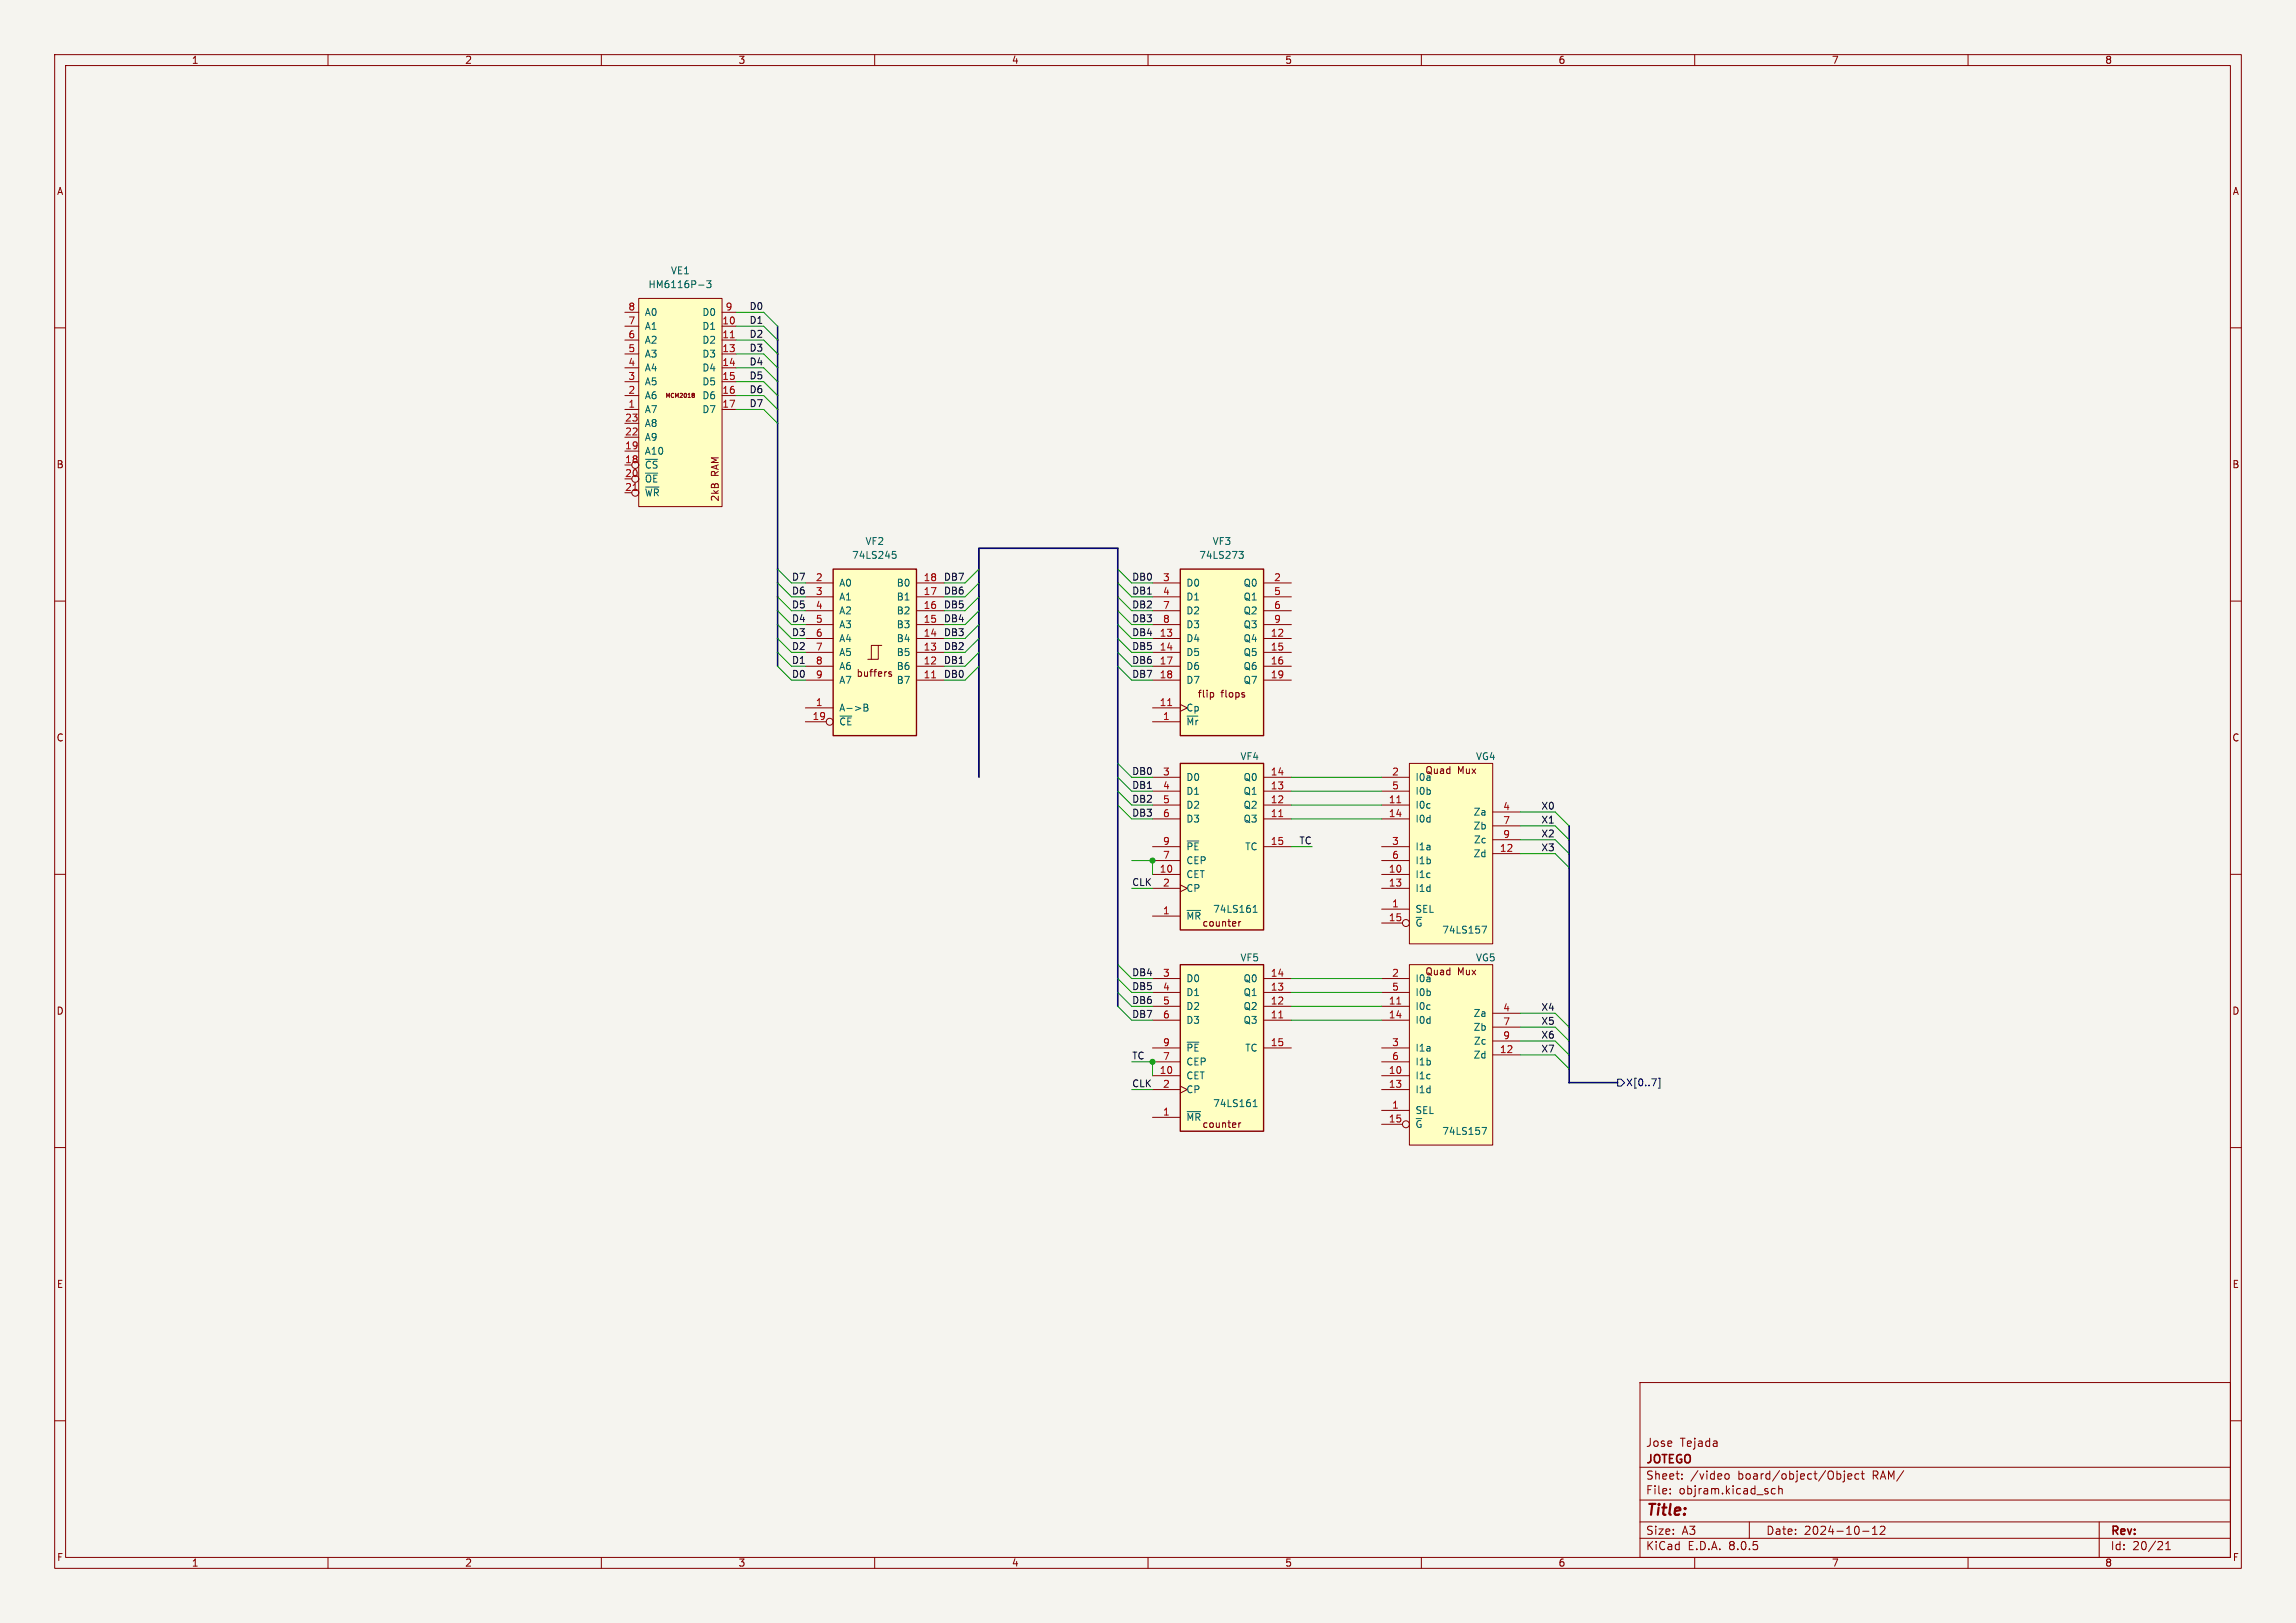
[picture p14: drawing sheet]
<svg xmlns="http://www.w3.org/2000/svg" width="420mm" height="297mm" viewBox="0 0 420 297" stroke-linecap="round" stroke-linejoin="round" font-family="sans-serif">
<defs><g id="words">
<text font-size="2.8" fill="#840000" x="301" y="277.9">Title:</text>
<g font-size="2.1" fill="#840000">
<text x="301" y="268.2">JOTEGO</text>
<text x="301" y="265">Jose</text>
<text x="307.3" y="265">Tejada</text>
<text x="301" y="273.7">File:</text>
<text x="301" y="271">Sheet:</text>
<text x="307.1" y="273.7">objram.kicad_sch</text>
<text x="309.2" y="271">/video</text>
<text x="317.9" y="271">board/object/Object</text>
<text x="342.7" y="271">RAM/</text>
<text x="301" y="281.1">Size:</text>
<text x="307.6" y="281.1">A3</text>
<text x="323" y="281.1">Date:</text>
<text x="330" y="281.1">2024-10-12</text>
<text x="386" y="281.3">Rev:</text>
<text x="301" y="283.9">KiCad</text>
<text x="308.7" y="283.9">E.D.A.</text>
<text x="316.3" y="283.9">8.0.5</text>
<text x="386" y="283.9">Id:</text>
<text x="390.1" y="283.9">20/21</text>
</g>
<g font-size="1.8" fill="#840000">
<text x="35" y="11.9">1</text>
<text x="85" y="11.9">2</text>
<text x="135" y="11.9">3</text>
<text x="185" y="11.9">4</text>
<text x="235" y="11.9">5</text>
<text x="285" y="11.9">6</text>
<text x="335" y="11.9">7</text>
<text x="385" y="11.9">8</text>
<text x="10.3" y="35.9">A</text>
<text x="408.3" y="35.9">A</text>
<text x="10.3" y="85.9">B</text>
<text x="131.7" y="87.2" transform="rotate(-90 131.7 87.2)">RAM</text>
<text x="408.2" y="85.9">B</text>
<text x="131.7" y="91.9" transform="rotate(-90 131.7 91.9)">2kB</text>
<text x="156.6" y="124.1">buffers</text>
<text x="219" y="127.9">flip</text>
<text x="223.3" y="127.9">flops</text>
<text x="10.3" y="135.9">C</text>
<text x="408.2" y="135.9">C</text>
<text x="260.6" y="141.8">Quad</text>
<text x="266.6" y="141.8">Mux</text>
<text x="219.8" y="169.8">counter</text>
<text x="260.6" y="178.7">Quad</text>
<text x="266.6" y="178.7">Mux</text>
<text x="10.3" y="185.9">D</text>
<text x="408.2" y="185.9">D</text>
<text x="219.8" y="206.6">counter</text>
<text x="10.3" y="235.9">E</text>
<text x="408.3" y="235.9">E</text>
<text x="10.3" y="285.9">F</text>
<text x="35" y="286.9">1</text>
<text x="85" y="286.9">2</text>
<text x="135" y="286.9">3</text>
<text x="185" y="286.9">4</text>
<text x="235" y="286.9">5</text>
<text x="285" y="286.9">6</text>
<text x="335" y="286.9">7</text>
<text x="385" y="286.9">8</text>
<text x="408.3" y="285.9">F</text>
</g>
<g font-size="1.8" fill="#006464">
<text x="118.5" y="52.9">HM6116P-3</text>
<text x="122.6" y="50.4">VE1</text>
<text x="117.9" y="58">A0</text>
<text x="128.4" y="58">D0</text>
<text x="117.9" y="65.6">A3</text>
<text x="117.9" y="63.1">A2</text>
<text x="117.9" y="60.6">A1</text>
<text x="128.4" y="60.6">D1</text>
<text x="128.4" y="63.1">D2</text>
<text x="128.4" y="65.6">D3</text>
<text x="117.9" y="70.7">A5</text>
<text x="117.9" y="68.2">A4</text>
<text x="128.4" y="68.2">D4</text>
<text x="128.4" y="70.7">D5</text>
<text x="117.9" y="75.8">A7</text>
<text x="117.9" y="73.3">A6</text>
<text x="128.4" y="73.3">D6</text>
<text x="128.4" y="75.8">D7</text>
<text x="117.9" y="83.4">A10</text>
<text x="117.9" y="80.9">A9</text>
<text x="117.9" y="78.3">A8</text>
<text x="117.9" y="86">~{CS}</text>
<text x="117.9" y="88.5">~{OE}</text>
<text x="117.9" y="91">~{WR}</text>
<text x="158.2" y="99.9">VF2</text>
<text x="221.7" y="99.9">VF3</text>
<text x="153.4" y="107.5">A0</text>
<text x="155.8" y="102.5">74LS245</text>
<text x="163.9" y="107.5">B0</text>
<text x="216.9" y="107.5">D0</text>
<text x="219.3" y="102.5">74LS273</text>
<text x="227.4" y="107.5">Q0</text>
<text x="153.4" y="110.1">A1</text>
<text x="153.4" y="112.6">A2</text>
<text x="163.9" y="112.6">B2</text>
<text x="163.9" y="110.1">B1</text>
<text x="216.9" y="110.1">D1</text>
<text x="216.9" y="112.6">D2</text>
<text x="227.4" y="110.1">Q1</text>
<text x="227.4" y="112.6">Q2</text>
<text x="153.4" y="115.2">A3</text>
<text x="153.4" y="117.7">A4</text>
<text x="163.9" y="117.7">B4</text>
<text x="163.9" y="115.2">B3</text>
<text x="216.9" y="117.7">D4</text>
<text x="216.9" y="115.2">D3</text>
<text x="227.4" y="117.7">Q4</text>
<text x="227.4" y="115.2">Q3</text>
<text x="153.4" y="120.2">A5</text>
<text x="153.4" y="122.8">A6</text>
<text x="153.4" y="125.3">A7</text>
<text x="163.9" y="125.3">B7</text>
<text x="163.9" y="122.8">B6</text>
<text x="163.9" y="120.2">B5</text>
<text x="216.9" y="120.2">D5</text>
<text x="216.9" y="122.8">D6</text>
<text x="216.9" y="125.3">D7</text>
<text x="227.4" y="120.2">Q5</text>
<text x="227.4" y="122.8">Q6</text>
<text x="227.4" y="125.3">Q7</text>
<text x="153.4" y="130.4">A-&gt;B</text>
<text x="216.9" y="130.4">Cp</text>
<text x="153.4" y="132.9">~{CE}</text>
<text x="216.9" y="132.9">~{Mr}</text>
<text x="216.9" y="143.1">D0</text>
<text x="226.8" y="139.3">VF4</text>
<text x="227.4" y="143.1">Q0</text>
<text x="258.8" y="143.1">I0a</text>
<text x="269.9" y="139.3">VG4</text>
<text x="216.9" y="145.6">D1</text>
<text x="216.9" y="148.2">D2</text>
<text x="227.4" y="148.2">Q2</text>
<text x="227.4" y="145.6">Q1</text>
<text x="258.8" y="148.2">I0c</text>
<text x="258.8" y="145.6">I0b</text>
<text x="269.5" y="149.5">Za</text>
<text x="216.9" y="150.7">D3</text>
<text x="216.9" y="155.8">~{PE}</text>
<text x="227.4" y="150.7">Q3</text>
<text x="227.7" y="155.8">TC</text>
<text x="258.8" y="150.7">I0d</text>
<text x="258.8" y="155.8">I1a</text>
<text x="269.5" y="152">Zb</text>
<text x="269.5" y="154.5">Zc</text>
<text x="216.9" y="160.9">CET</text>
<text x="216.9" y="158.3">CEP</text>
<text x="258.8" y="160.9">I1c</text>
<text x="258.8" y="158.3">I1b</text>
<text x="269.5" y="157.1">Zd</text>
<text x="216.9" y="163.4">CP</text>
<text x="221.8" y="167.2">74LS161</text>
<text x="258.8" y="167.2">SEL</text>
<text x="258.8" y="163.4">I1d</text>
<text x="216.9" y="168.5">~{MR}</text>
<text x="258.8" y="169.8">~{G}</text>
<text x="263.7" y="171">74LS157</text>
<text x="216.9" y="179.9">D0</text>
<text x="226.8" y="176.1">VF5</text>
<text x="227.4" y="179.9">Q0</text>
<text x="258.8" y="179.9">I0a</text>
<text x="269.9" y="176.1">VG5</text>
<text x="216.9" y="182.5">D1</text>
<text x="216.9" y="185">D2</text>
<text x="227.4" y="185">Q2</text>
<text x="227.4" y="182.5">Q1</text>
<text x="258.8" y="185">I0c</text>
<text x="258.8" y="182.5">I0b</text>
<text x="216.9" y="187.6">D3</text>
<text x="227.4" y="187.6">Q3</text>
<text x="258.8" y="187.6">I0d</text>
<text x="269.5" y="186.3">Za</text>
<text x="269.5" y="188.8">Zb</text>
<text x="269.5" y="191.4">Zc</text>
<text x="216.9" y="197.7">CET</text>
<text x="216.9" y="195.2">CEP</text>
<text x="216.9" y="192.6">~{PE}</text>
<text x="227.7" y="192.6">TC</text>
<text x="258.8" y="197.7">I1c</text>
<text x="258.8" y="192.6">I1a</text>
<text x="258.8" y="195.2">I1b</text>
<text x="269.5" y="193.9">Zd</text>
<text x="216.9" y="200.3">CP</text>
<text x="221.8" y="202.8">74LS161</text>
<text x="258.8" y="200.3">I1d</text>
<text x="216.9" y="205.3">~{MR}</text>
<text x="258.8" y="204.1">SEL</text>
<text x="258.8" y="206.6">~{G}</text>
<text x="263.7" y="207.9">74LS157</text>
</g>
<g font-size="1.8" fill="#a90000">
<text x="114.9" y="59.4">7</text>
<text x="114.9" y="56.9">8</text>
<text x="132" y="59.4">10</text>
<text x="132.6" y="56.9">9</text>
<text x="114.9" y="64.5">5</text>
<text x="114.9" y="62">6</text>
<text x="132" y="62">11</text>
<text x="132" y="64.5">13</text>
<text x="114.9" y="69.6">3</text>
<text x="114.9" y="67.1">4</text>
<text x="132" y="67.1">14</text>
<text x="132" y="69.6">15</text>
<text x="114.3" y="77.2">23</text>
<text x="114.9" y="74.7">1</text>
<text x="114.9" y="72.1">2</text>
<text x="132" y="72.1">16</text>
<text x="132" y="74.7">17</text>
<text x="114.3" y="82.3">19</text>
<text x="114.3" y="79.8">22</text>
<text x="114.3" y="84.8">18</text>
<text x="114.3" y="87.4">20</text>
<text x="114.3" y="89.9">21</text>
<text x="149.2" y="106.4">2</text>
<text x="168.9" y="106.4">18</text>
<text x="212.7" y="106.4">3</text>
<text x="233" y="106.4">2</text>
<text x="149.2" y="109">3</text>
<text x="149.2" y="111.5">4</text>
<text x="168.9" y="111.5">16</text>
<text x="168.9" y="109">17</text>
<text x="212.7" y="109">4</text>
<text x="212.7" y="111.5">7</text>
<text x="233" y="109">5</text>
<text x="233" y="111.5">6</text>
<text x="149.2" y="114">5</text>
<text x="149.2" y="116.6">6</text>
<text x="149.2" y="119.1">7</text>
<text x="168.9" y="119.1">13</text>
<text x="168.9" y="116.6">14</text>
<text x="168.9" y="114">15</text>
<text x="212" y="116.6">13</text>
<text x="212" y="119.1">14</text>
<text x="212.7" y="114">8</text>
<text x="232.4" y="116.6">12</text>
<text x="232.4" y="119.1">15</text>
<text x="233" y="114">9</text>
<text x="149.2" y="121.7">8</text>
<text x="149.2" y="124.2">9</text>
<text x="168.9" y="124.2">11</text>
<text x="168.9" y="121.7">12</text>
<text x="212" y="121.7">17</text>
<text x="212" y="124.2">18</text>
<text x="232.4" y="121.7">16</text>
<text x="232.4" y="124.2">19</text>
<text x="148.5" y="131.8">19</text>
<text x="149.2" y="129.3">1</text>
<text x="212" y="129.3">11</text>
<text x="212.7" y="131.8">1</text>
<text x="212.7" y="142">3</text>
<text x="232.4" y="142">14</text>
<text x="254.6" y="142">2</text>
<text x="212.7" y="144.5">4</text>
<text x="212.7" y="147.1">5</text>
<text x="212.7" y="149.6">6</text>
<text x="232.4" y="149.6">11</text>
<text x="232.4" y="147.1">12</text>
<text x="232.4" y="144.5">13</text>
<text x="254" y="147.1">11</text>
<text x="254" y="149.6">14</text>
<text x="254.6" y="144.5">5</text>
<text x="274.9" y="148.3">4</text>
<text x="212.7" y="154.7">9</text>
<text x="232.4" y="154.7">15</text>
<text x="254.6" y="154.7">3</text>
<text x="274.3" y="156">12</text>
<text x="274.9" y="150.9">7</text>
<text x="274.9" y="153.4">9</text>
<text x="212" y="159.8">10</text>
<text x="212.7" y="157.2">7</text>
<text x="254" y="159.8">10</text>
<text x="254.6" y="157.2">6</text>
<text x="212.7" y="167.4">1</text>
<text x="212.7" y="162.3">2</text>
<text x="254" y="162.3">13</text>
<text x="254.6" y="166.1">1</text>
<text x="254" y="168.7">15</text>
<text x="212.7" y="178.8">3</text>
<text x="232.4" y="178.8">14</text>
<text x="254.6" y="178.8">2</text>
<text x="212.7" y="181.4">4</text>
<text x="212.7" y="183.9">5</text>
<text x="232.4" y="183.9">12</text>
<text x="232.4" y="181.4">13</text>
<text x="254" y="183.9">11</text>
<text x="254.6" y="181.4">5</text>
<text x="274.9" y="185.2">4</text>
<text x="212.7" y="186.4">6</text>
<text x="212.7" y="191.5">9</text>
<text x="232.4" y="186.4">11</text>
<text x="232.4" y="191.5">15</text>
<text x="254" y="186.4">14</text>
<text x="254.6" y="191.5">3</text>
<text x="274.9" y="187.7">7</text>
<text x="274.9" y="190.2">9</text>
<text x="212" y="196.6">10</text>
<text x="212.7" y="194.1">7</text>
<text x="254" y="196.6">10</text>
<text x="254.6" y="194.1">6</text>
<text x="274.3" y="192.8">12</text>
<text x="212.7" y="199.1">2</text>
<text x="254" y="199.1">13</text>
<text x="254.6" y="202.9">1</text>
<text x="212.7" y="204.2">1</text>
<text x="254" y="205.5">15</text>
</g>
<g font-size="1.8" fill="#0f0f0f">
<text x="137" y="56.8">D0</text>
<text x="137" y="59.3">D1</text>
<text x="137" y="64.4">D3</text>
<text x="137" y="61.9">D2</text>
<text x="137" y="69.5">D5</text>
<text x="137" y="67">D4</text>
<text x="137" y="74.6">D7</text>
<text x="137" y="72">D6</text>
<text x="172.6" y="106.3">DB7</text>
<text x="207" y="106.3">DB0</text>
<text x="172.6" y="108.9">DB6</text>
<text x="172.6" y="111.4">DB5</text>
<text x="172.6" y="114">DB4</text>
<text x="207" y="111.4">DB2</text>
<text x="207" y="114">DB3</text>
<text x="207" y="108.9">DB1</text>
<text x="172.6" y="119">DB2</text>
<text x="172.6" y="116.5">DB3</text>
<text x="207" y="116.5">DB4</text>
<text x="207" y="119">DB5</text>
<text x="144.8" y="121.6">D1</text>
<text x="172.6" y="121.6">DB1</text>
<text x="172.6" y="124.1">DB0</text>
<text x="207" y="121.6">DB6</text>
<text x="207" y="124.1">DB7</text>
<text x="207" y="141.9">DB0</text>
<text x="207" y="147">DB2</text>
<text x="207" y="144.4">DB1</text>
<text x="207" y="149.5">DB3</text>
<text x="281.9" y="148.2">X0</text>
<text x="237.6" y="154.6">TC</text>
<text x="281.9" y="155.9">X3</text>
<text x="281.9" y="150.8">X1</text>
<text x="281.9" y="153.3">X2</text>
<text x="207" y="162.2">CLK</text>
<text x="207" y="178.7">DB4</text>
<text x="207" y="183.8">DB6</text>
<text x="207" y="181.3">DB5</text>
<text x="281.9" y="185.1">X4</text>
<text x="207" y="186.3">DB7</text>
<text x="281.9" y="190.2">X6</text>
<text x="281.9" y="187.6">X5</text>
<text x="207" y="194">TC</text>
<text x="281.9" y="192.7">X7</text>
<text x="207" y="199">CLK</text>
</g>
<g font-size="1.8" fill="#009600">
<text x="144.8" y="106.3">D7</text>
<text x="144.8" y="111.4">D5</text>
<text x="144.8" y="108.9">D6</text>
<text x="144.8" y="114">D4</text>
<text x="144.8" y="119">D2</text>
<text x="144.8" y="116.5">D3</text>
<text x="144.8" y="124.1">D0</text>
</g>
<text font-size="1.8" fill="#000084" x="297.4" y="199">X[0..7]</text>
<text font-size="1.1" fill="#840000" x="121.7" y="72.9">MCM2018</text>
</g></defs>
<path d="M0 0h420v297h-420z" fill="#f5f4ef" stroke="#f5f4ef" stroke-width=".18"/>
<g fill="none" stroke="#840000" stroke-width=".18">
<path d="M10 10h400v277h-400zM12 12h396v273h-396zM60 10v2M110 10v2M160 10v2M210 10v2M260 10v2M310 10v2M360 10v2M10 60h2M408 60h2M10 110h2"/>
<path d="M408 110h2M10 160h2M408 160h2M10 210h2M408 210h2M10 260h2M300 253h108v32h-108zM408 260h2M300 278.5h108M300 274.5h108M300 268.5h108M305.5 273.2v.2"/>
<path d="M305.5 272.5v.1M307.7 270.5v.2M307.7 269.8v.1M315.7 269.8l.3-.1 .3 .3v.4l-.3 .3-.3-.1-.2-.2v-.4zM320 278.5v3M324.7 272.5l-.4-.1-.3 .3v.4l.2 .2h.5M325.4 272.5l.2-.1 .3 .1 .1 .9M325.4 271.9v1.5M337.4 269.2v.1M337.4 269.7v1.3l-.3 .2M338 270.2l.7-.2v-.2l-.5-.1-.2 .2 .1 .7h.6M340 269.8l-.4-.1-.3 .3v.4l.1 .2h.6"/>
<path d="M340.4 269.7h.6M340.7 269.2v1.3l.3 .2M342.5 279.7l.4-.4v1.5M343.9 279.4l.6-.1 .2 .1 .1 .3-.9 1.1h.9M384 278.5v6.5M60 285v2M110 285v2M160 285v2M210 285v2M260 285v2M300 281.5h108M310 285v2"/>
<path d="M340.7 280.2h1.2M342.5 280.8h.9M360 285v2M396.2 283.6h.8M396.2 282.5l.4-.4v1.5"/>
</g>
<path d="M257.8 139.7h15.2v33h-15.2z" fill="#ffffc2"/>
<g fill="none" stroke="#840000" stroke-width=".18">
<path d="M257.8 139.7h15.2v33h-15.2zM252.7 147.3h5.1M252.7 149.9h5.1M252.7 142.2h5.1M252.7 154.9h5.1M252.7 144.8h5.1M252.7 157.5h5.1M273 156.2h5.1M273 148.6h5.1M273 151.1h5.1M273 153.7h5.1M252.7 166.4h5.1"/>
<path d="M252.7 160h5.1M252.7 162.6h5.1M252.7 168.9h3.8"/>
<circle cx="257.2" cy="168.9" r=".63"/>
</g>
<path d="M255.5 146.9h.7" fill="none" stroke="#a90000" stroke-width=".18"/>
<path d="M271.1 169.5h.8l-.5 1.3" fill="none" stroke="#006464" stroke-width=".18"/>
<path d="M257.8 176.5h15.2v33.1h-15.2z" fill="#ffffc2"/>
<g fill="none" stroke="#840000" stroke-width=".18">
<path d="M252.7 179.1h5.1M257.8 176.5h15.2v33.1h-15.2zM252.7 196.9h5.1M252.7 184.2h5.1M252.7 199.4h5.1M252.7 186.7h5.1M252.7 191.8h5.1M252.7 181.6h5.1M252.7 194.3h5.1M273 193h5.1M273 185.4h5.1M273 188h5.1"/>
<path d="M273 190.5h5.1M252.7 203.2h5.1M252.7 205.7h3.8"/>
<circle cx="257.2" cy="205.7" r=".63"/>
</g>
<path d="M255.5 183.7h.7" fill="none" stroke="#a90000" stroke-width=".18"/>
<path d="M271.1 206.3h.8l-.5 1.3" fill="none" stroke="#006464" stroke-width=".18"/>
<path d="M215.9 176.5h15.2v30.5h-15.2z" fill="#ffffc2"/>
<path d="M215.9 176.5h15.2v30.5h-15.2z" fill="none" stroke="#840000" stroke-width=".25"/>
<g fill="none" stroke="#840000" stroke-width=".18">
<path d="M210.8 179.1h5.1M231.1 179.1h5.1M210.8 196.9h5.1M210.8 186.7h5.1M210.8 184.2h5.1M210.8 181.6h5.1M210.8 191.8h5.1M210.8 199.4h5.1M210.8 194.3h5.1M215.9 198.8l1.3 .6-1.3 .6M231.1 186.7h5.1M231.1 184.2h5.1"/>
<path d="M231.1 181.6h5.1M231.1 191.8h5.1M210.8 204.5h5.1M226.6 205.5v.8M227 205.5l-.4 .2"/>
</g>
<path d="M217.1 190.7h2.2M217.1 203.4h2.5M229.2 202.5h.8M229.2 201.6l.4-.4v1.3" fill="none" stroke="#006464" stroke-width=".18"/>
<path d="M233.9 186.3h.7" fill="none" stroke="#a90000" stroke-width=".18"/>
<path d="M215.9 104.1h15.2v30.5h-15.2z" fill="#ffffc2"/>
<path d="M215.9 104.1h15.2v30.5h-15.2z" fill="none" stroke="#840000" stroke-width=".25"/>
<g fill="none" stroke="#840000" stroke-width=".18">
<path d="M210.8 116.8h5.1M210.8 119.4h5.1M210.8 106.7h5.1M210.8 109.2h5.1M210.8 111.8h5.1M210.8 114.3h5.1M231.1 116.8h5.1M231.1 119.4h5.1M231.1 106.7h5.1M231.1 109.2h5.1M231.1 111.8h5.1M231.1 114.3h5.1"/>
<path d="M210.8 132.1h5.1M210.8 129.5h5.1M210.8 121.9h5.1M210.8 124.5h5.1M215.9 128.9l1.3 .6-1.3 .7M221.8 126.7l.2 .3v.3l-.2 .3M227.5 127.2l.2 .1-.2 .3M227.5 126.7l.1 .1M231.1 121.9h5.1M231.1 124.5h5.1"/>
</g>
<path d="M213.6 129.1h.7" fill="none" stroke="#a90000" stroke-width=".18"/>
<path d="M226.6 100.9h.8l-.4 .5 .4 .1v.4l-.2 .3h-.4" fill="none" stroke="#006464" stroke-width=".18"/>
<path d="M215.9 139.7h15.2v30.5h-15.2z" fill="#ffffc2"/>
<path d="M215.9 139.7h15.2v30.5h-15.2z" fill="none" stroke="#840000" stroke-width=".25"/>
<g fill="none" stroke="#840000" stroke-width=".18">
<path d="M210.8 149.9h5.1M210.8 147.3h5.1M210.8 144.8h5.1M210.8 142.2h5.1M210.8 154.9h5.1M210.8 157.5h5.1M231.1 149.9h5.1M231.1 147.3h5.1M231.1 144.8h5.1M231.1 142.2h5.1M231.1 154.9h5.1M210.8 167.6h5.1"/>
<path d="M210.8 160h5.1M210.8 162.6h5.1M215.9 161.9l1.3 .7-1.3 .6M226.6 168.6v.9M227 168.6l-.4 .3"/>
</g>
<path d="M217.1 153.9h2.2M217.1 166.6h2.5M229.2 166.9h.8M229.2 166l.4-.3v1.2" fill="none" stroke="#006464" stroke-width=".18"/>
<path d="M233.9 149.4h.7" fill="none" stroke="#a90000" stroke-width=".18"/>
<path d="M152.4 104.1h15.2v30.5h-15.2z" fill="#ffffc2"/>
<g fill="none" stroke="#840000" stroke-width=".18">
<path d="M147.3 119.4h5.1M147.3 116.8h5.1M147.3 114.3h5.1M147.3 111.8h5.1M147.3 109.2h5.1M147.3 106.7h5.1M160.7 118.1h-1.3v2.6M161.3 118.1h-.6v2.6h-2M167.6 119.4h5.1M167.6 116.8h5.1M167.6 114.3h5.1M167.6 111.8h5.1"/>
<path d="M167.6 109.2h5.1M167.6 106.7h5.1M147.3 129.5h5.1M147.3 124.5h5.1M147.3 121.9h5.1M147.3 132.1h3.8M163 123l-.3-.1-.1 .2v.2l.4 .1v.3h-.4M167.6 124.5h5.1M167.6 121.9h5.1"/>
<circle cx="151.8" cy="132.1" r=".63"/>
</g>
<path d="M152.4 104.1h15.2v30.5h-15.2z" fill="none" stroke="#840000" stroke-width=".25"/>
<path d="M163.3 100.9h.6M163.4 101.4h.3l.2 .2-.1 .5-.4 .1M158.1 128.8h.4l.2 .3-.2 .4 .2 .1 .1 .3-.3 .2h-.4zM158.1 129.5h.4" fill="none" stroke="#006464" stroke-width=".18"/>
<path d="M170.4 124h.7" fill="none" stroke="#a90000" stroke-width=".18"/>
<path d="M116.8 54.6h15.3v38.1h-15.3z" fill="#ffffc2"/>
<g fill="none" stroke="#840000" stroke-width=".18">
<path d="M114.3 59.7h2.5M114.3 57.2h2.5M116.8 54.6h15.3v38.1h-15.3zM132.1 59.7h2.5M132.1 57.2h2.5M114.3 74.9h2.5M114.3 62.2h2.5M114.3 64.8h2.5M114.3 67.3h2.5M114.3 69.9h2.5M114.3 72.4h2.5M114.3 77.5h2.5"/>
<path d="M126.9 72l.1 .1-.1 .2 .1 .3-.1 .1M132.1 74.9h2.5M132.1 62.2h2.5M132.1 64.8h2.5M132.1 67.3h2.5M132.1 69.9h2.5M132.1 72.4h2.5M114.3 82.6h2.5M114.3 80h2.5"/>
<circle cx="116.2" cy="85.1" r=".63"/>
<circle cx="116.2" cy="87.6" r=".63"/>
<circle cx="116.2" cy="90.2" r=".63"/>
</g>
<path d="M133.6 61.8h.7M115.8 89.8h.7" fill="none" stroke="#a90000" stroke-width=".18"/>
<path d="M127.8 52.2h1M129.3 51.4h.8l-.5 .5 .4 .1v.5l-.2 .1-.5-.1" fill="none" stroke="#006464" stroke-width=".18"/>
<path d="M295.9 197.5h.6l.7 .6-.7 .7h-.6zM303.3 197.3h.3v1.8h-.3" fill="none" stroke="#000084" stroke-width=".18"/>
<path d="M142.2 59.7v62.2M179.1 142.2v-41.9h25.4v83.9M287 151.1v47h8.9" fill="none" stroke="#000084" stroke-width=".3"/>
<g fill="none" stroke="#009600" stroke-width=".18">
<path d="M134.6 59.7h5.1l2.5 2.5M134.6 57.2h5.1l2.5 2.5M134.6 64.8h5.1l2.5 2.5M134.6 62.2h5.1l2.5 2.6M134.6 74.9h5.1l2.5 2.6M134.6 72.4h5.1l2.5 2.5M134.6 67.3h5.1l2.5 2.6M134.6 69.9h5.1l2.5 2.5M142.2 119.4l2.6 2.5h2.5M142.2 106.7l2.6 2.5M142.2 104.1l2.6 2.6M142.2 114.3l2.6 2.5"/>
<path d="M142.2 116.8l2.6 2.6M142.2 111.8l2.6 2.5M142.2 109.2l2.6 2.6M179.1 119.4l-2.6 2.5h-3.8M179.1 114.3l-2.6 2.5h-3.8M179.1 116.8l-2.6 2.6h-3.8M179.1 109.2l-2.6 2.6h-3.8M179.1 111.8l-2.6 2.5h-3.8M179.1 104.1l-2.6 2.6h-3.8M179.1 106.7l-2.6 2.5h-3.8M204.5 119.4l2.5 2.5h3.8M204.5 114.3l2.5 2.5h3.8"/>
<path d="M204.5 116.8l2.5 2.6h3.8M204.5 109.2l2.5 2.6h3.8M204.5 111.8l2.5 2.5h3.8M204.5 104.1l2.5 2.6h3.8M204.5 106.7l2.5 2.5h3.8M142.2 121.9l2.6 2.6M179.1 121.9l-2.6 2.6h-3.8M204.5 121.9l2.5 2.6h3.8M204.5 139.7l2.5 2.5h3.8M204.5 142.2l2.5 2.6h3.8M204.5 144.8l2.5 2.5h3.8M204.5 147.3l2.5 2.6h3.8"/>
<path d="M207 157.5h3.8v2.5M236.2 144.8h16.5M236.2 147.3h16.5M236.2 149.9h16.5M236.2 142.2h16.5M236.2 154.9h3.8M278.1 156.2h6.4l2.5 2.6M278.1 153.7h6.4l2.5 2.5M278.1 148.6h6.4l2.5 2.5M278.1 151.1h6.4l2.5 2.6M204.5 179.1l2.5 2.5h3.8M204.5 176.5l2.5 2.6h3.8"/>
<path d="M207 162.6h3.8M236.2 179.1h16.5M204.5 184.2l2.5 2.5h3.8M204.5 181.6l2.5 2.6h3.8M207 194.3h3.8v2.6M207 199.4h3.8M236.2 186.7h16.5M236.2 184.2h16.5M236.2 181.6h16.5M278.1 185.4h6.4l2.5 2.6M278.1 190.5h6.4l2.5 2.5M278.1 188h6.4l2.5 2.5"/>
<path d="M278.1 193h6.4l2.5 2.6"/>
</g>
<g fill="#009600" stroke="#009600" stroke-width=".18">
<circle cx="210.8" cy="194.3" r=".46"/>
<circle cx="210.8" cy="157.5" r=".46"/>
</g>
<use href="#words"/>
</svg>
